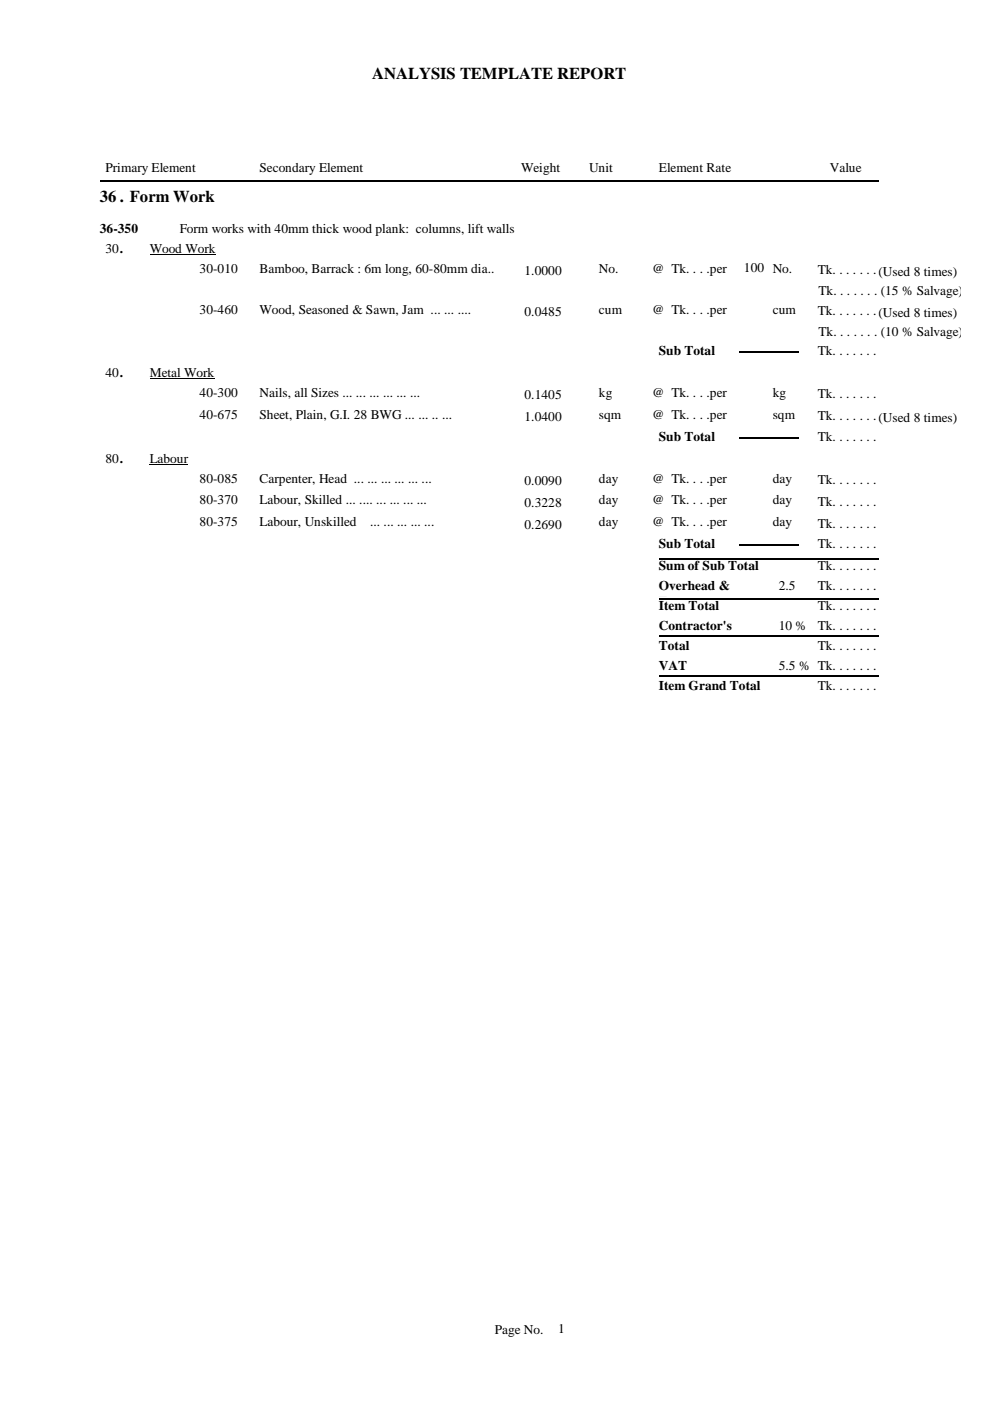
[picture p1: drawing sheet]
<svg xmlns="http://www.w3.org/2000/svg" width="210mm" height="297mm" viewBox="0 0 210 297" stroke-linecap="round" stroke-linejoin="round" font-family="sans-serif">
<defs><g id="words">
<g font-size="3.5">
<text x="78.9" y="16.7">ANALYSIS TEMPLATE REPORT</text>
<text x="21.2" y="42.8">36 . Form Work</text>
</g>
<g font-size="2.8">
<text x="22.4" y="36.6">Primary Element</text>
<text x="55" y="36.6">Secondary Element</text>
<text x="110.5" y="36.6">Weight</text>
<text x="124.9" y="36.6">Unit</text>
<text x="139.7" y="36.6">Element Rate</text>
<text x="175.9" y="36.6">Value</text>
<text x="21.2" y="49.5">36-350</text>
<text x="22.4" y="53.6">30.</text>
<text x="31.7" y="53.6">Wood Work</text>
<text x="38.1" y="49.5">Form works with 40mm thick wood plank: columns, lift walls</text>
<text x="42.3" y="57.9">30-010</text>
<text x="55" y="57.9">Bamboo, Barrack : 6m long, 60-80mm dia..</text>
<text x="111.2" y="58.4">1.0000</text>
<text x="127" y="57.9">No.</text>
<text x="138.3" y="57.9">@ Tk. . . .per</text>
<text x="157.7" y="57.7">100 No.</text>
<text x="173.4" y="58.1">Tk. . . . . . .(Used 8 times)</text>
<text x="173.6" y="62.5">Tk. . . . . . . (15 % Salvage)</text>
<text x="42.3" y="66.5">30-460</text>
<text x="55" y="66.5">Wood, Seasoned &amp; Sawn, Jam ... ... ....</text>
<text x="111.2" y="67">0.0485</text>
<text x="127" y="66.5">cum</text>
<text x="138.3" y="66.5">@ Tk. . . .per</text>
<text x="163.8" y="66.5">cum</text>
<text x="173.4" y="66.8">Tk. . . . . . .(Used 8 times)</text>
<text x="173.6" y="71.2">Tk. . . . . . . (10 % Salvage)</text>
<text x="139.7" y="75.2">Sub Total</text>
<text x="173.4" y="75.2">Tk. . . . . . .</text>
<text x="22.4" y="79.9">40.</text>
<text x="31.7" y="79.9">Metal Work</text>
<text x="42.3" y="84.1">40-300</text>
<text x="42.3" y="88.8">40-675</text>
<text x="55" y="84.1">Nails, all Sizes ... ... ... ... ... ...</text>
<text x="55" y="88.8">Sheet, Plain, G.I. 28 BWG ... ... .. ...</text>
<text x="111.2" y="84.6">0.1405</text>
<text x="111.2" y="89.3">1.0400</text>
<text x="127" y="84.1">kg</text>
<text x="127" y="88.8">sqm</text>
<text x="138.3" y="84.1">@ Tk. . . .per</text>
<text x="138.3" y="88.8">@ Tk. . . .per</text>
<text x="163.8" y="84.1">kg</text>
<text x="163.8" y="88.8">sqm</text>
<text x="173.4" y="84.4">Tk. . . . . . .</text>
<text x="173.4" y="89">Tk. . . . . . .(Used 8 times)</text>
<text x="139.7" y="93.4">Sub Total</text>
<text x="173.4" y="93.4">Tk. . . . . . .</text>
<text x="22.4" y="98.1">80.</text>
<text x="31.7" y="98.1">Labour</text>
<text x="42.3" y="102.3">80-085</text>
<text x="42.3" y="107">80-370</text>
<text x="55" y="102.3">Carpenter, Head ... ... ... ... ... ...</text>
<text x="55" y="107">Labour, Skilled ... .... ... ... ... ...</text>
<text x="111.2" y="102.8">0.0090</text>
<text x="111.2" y="107.5">0.3228</text>
<text x="127" y="102.3">day</text>
<text x="127" y="107">day</text>
<text x="138.3" y="102.3">@ Tk. . . .per</text>
<text x="138.3" y="107">@ Tk. . . .per</text>
<text x="163.8" y="102.3">day</text>
<text x="163.8" y="107">day</text>
<text x="173.4" y="102.6">Tk. . . . . . .</text>
<text x="173.4" y="107.2">Tk. . . . . . .</text>
<text x="42.3" y="111.6">80-375</text>
<text x="55" y="111.6">Labour, Unskilled</text>
<text x="78.5" y="111.6">... ... ... ... ...</text>
<text x="111.2" y="112.1">0.2690</text>
<text x="127" y="111.6">day</text>
<text x="138.3" y="111.6">@ Tk. . . .per</text>
<text x="163.8" y="111.6">day</text>
<text x="173.4" y="111.9">Tk. . . . . . .</text>
<text x="139.7" y="116.3">Sub Total</text>
<text x="173.4" y="116.3">Tk. . . . . . .</text>
<text x="139.7" y="120.9">Sum of Sub Total</text>
<text x="139.7" y="125.2">Overhead &amp;</text>
<text x="165.1" y="125.2">2.5</text>
<text x="173.4" y="125.2">Tk. . . . . . .</text>
<text x="173.4" y="120.9">Tk. . . . . . .</text>
<text x="139.7" y="128.5">Estt.</text>
<text x="139.7" y="129.4">Item Total</text>
<text x="165.1" y="128.5">%</text>
<text x="173.4" y="129.4">Tk. . . . . . .</text>
<text x="139.7" y="133.6">Contractor's</text>
<text x="139.7" y="137">Profit</text>
<text x="139.7" y="137.9">Total</text>
<text x="165.1" y="133.6">10 %</text>
<text x="173.4" y="133.6">Tk. . . . . . .</text>
<text x="173.4" y="137.9">Tk. . . . . . .</text>
<text x="139.7" y="142.1">VAT</text>
<text x="165.1" y="142.1">5.5 % Tk. . . . . . .</text>
<text x="139.7" y="146.3">Item Grand Total</text>
<text x="173.4" y="146.3">Tk. . . . . . .</text>
<text x="104.9" y="282.7">Page No.</text>
<text x="118.3" y="282.6">1</text>
</g>
</g></defs>
<path d="M21.2 38.3h165.1M156.6 74.6h12.7M156.6 92.8h12.7M139.7 118.4h46.6M156.6 115.6h12.7M139.7 134.9h46.6M139.7 126.9h46.6M139.7 143.3h46.6" fill="none" stroke="#000" stroke-width=".34"/>
<path d="M31.7 54h14M31.7 80.2h13.8M31.7 98.4h8.2" fill="none" stroke="#000" stroke-width=".21"/>
<use href="#words"/>
</svg>
